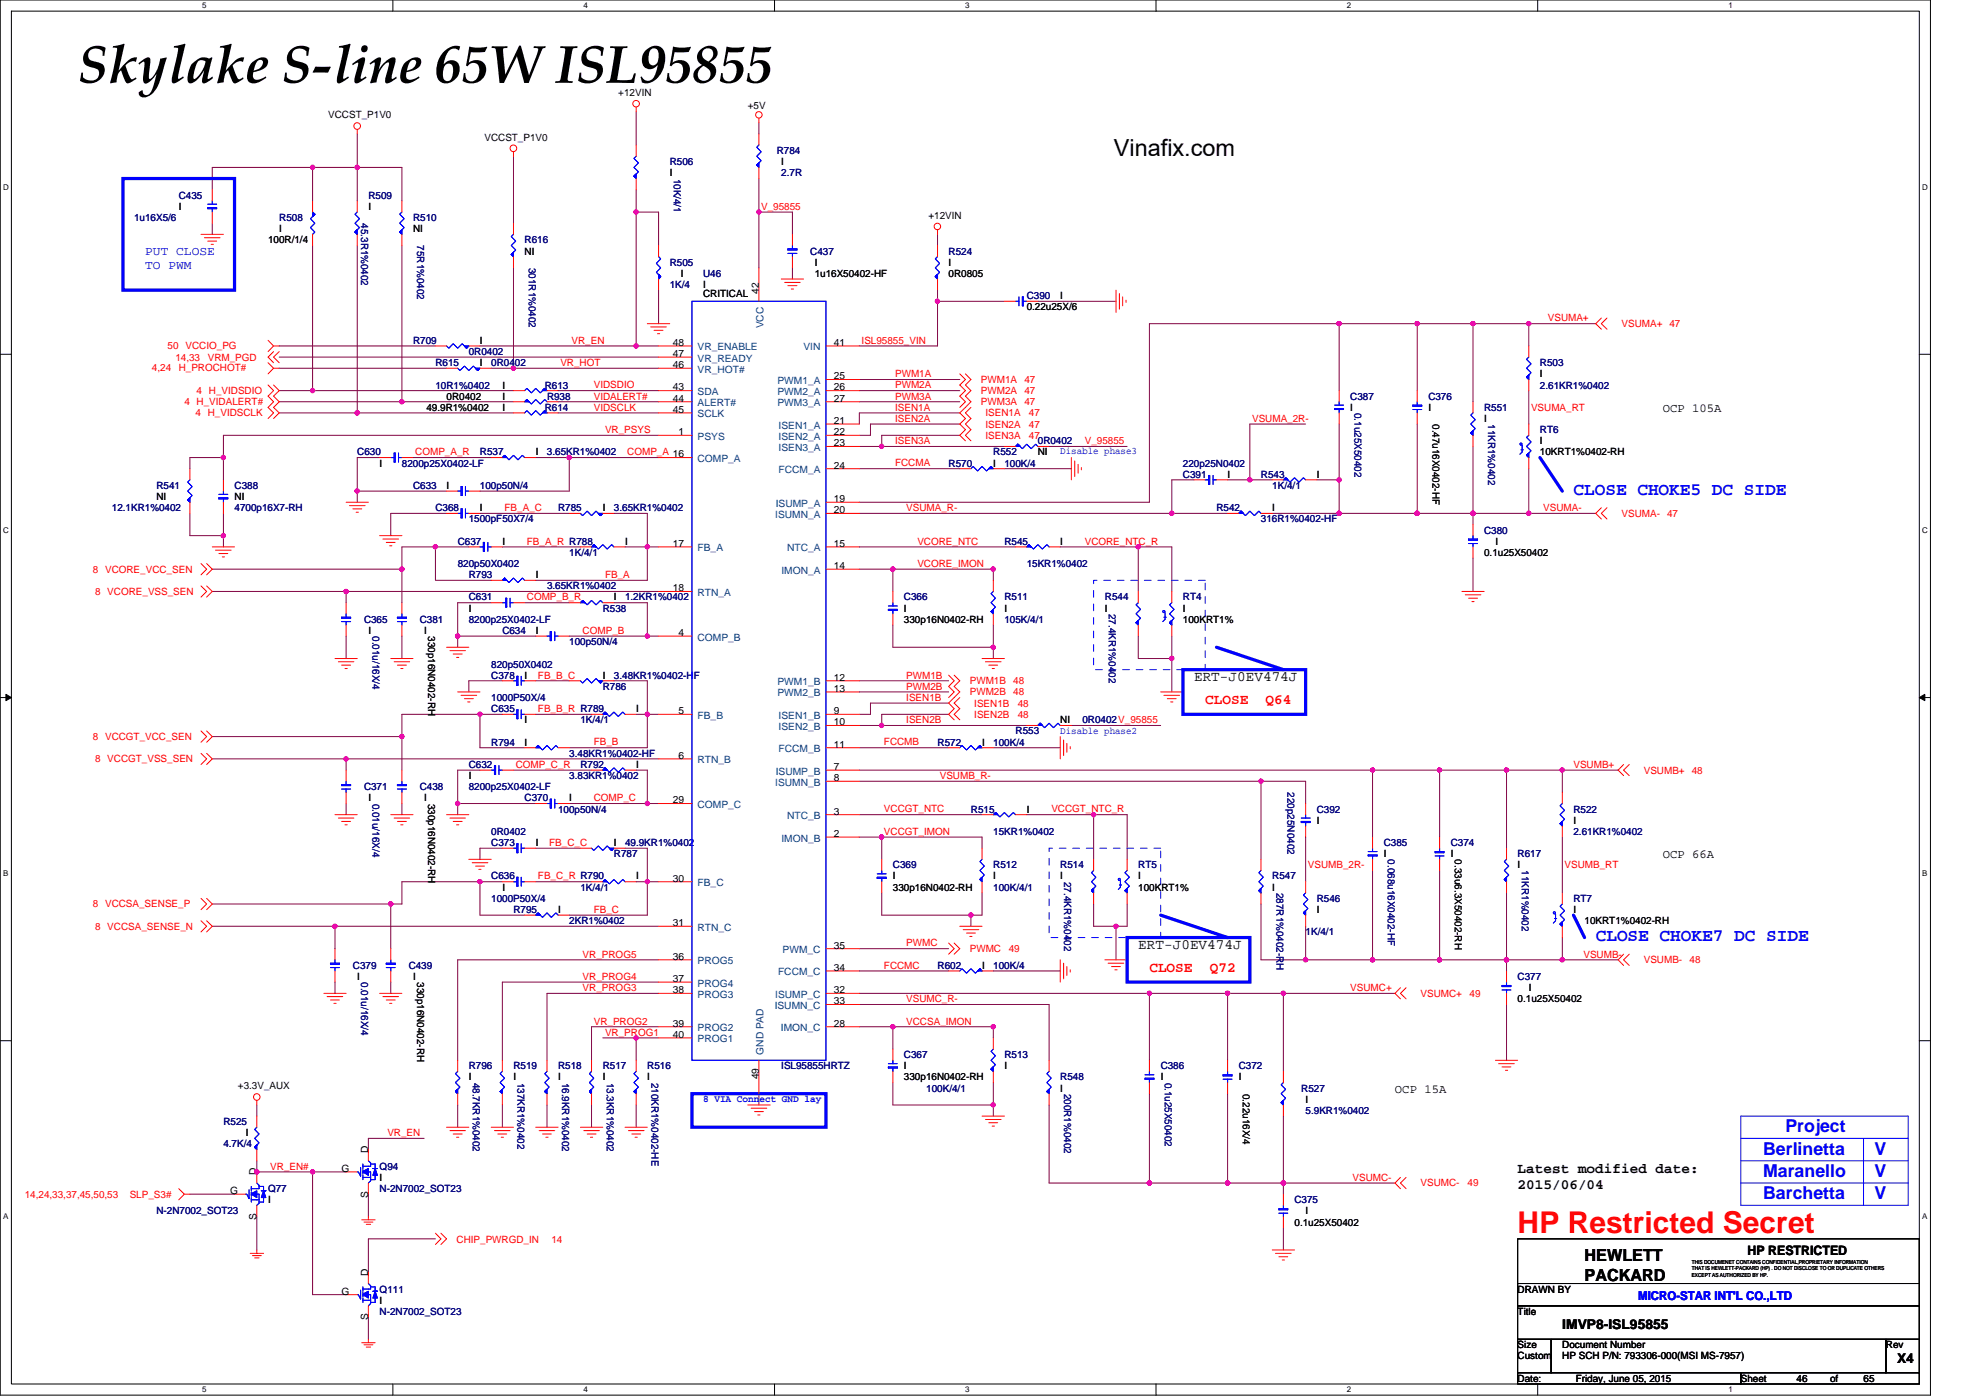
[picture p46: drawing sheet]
<svg xmlns="http://www.w3.org/2000/svg" width="297mm" height="210mm" viewBox="0 0 297 210" stroke-linecap="round" stroke-linejoin="round" font-family="sans-serif">
<defs><g id="words">
<text font-size="8" x="11.8" y="12.4">Skylake S-line 65W ISL95855</text>
<text font-size="4.5" fill="#f00" x="228" y="185.2">HP Restricted Secret</text>
<text font-size="3.5" x="167.4" y="23.4">Vinafix.com</text>
<g font-size="2.7" fill="#00f">
<text x="236.4" y="74.3">CLOSE CHOKE5 DC SIDE</text>
<text x="239.8" y="141.4">CLOSE CHOKE7 DC SIDE</text>
<text x="264.9" y="173.4">Berlinetta</text>
<text x="268.3" y="170.1">Project</text>
<text x="281.7" y="173.4">V</text>
<text x="264.9" y="176.8">Maranello</text>
<text x="281.7" y="176.8">V</text>
<text x="264.9" y="180.1">Barchetta</text>
<text x="281.7" y="180.1">V</text>
</g>
<g font-size="2.5">
<text x="238.1" y="189.4">HEWLETT</text>
<text x="238.1" y="192.3">PACKARD</text>
</g>
<g font-size="2.2">
<text x="179.4" y="102.3">ERT-J0EV474J</text>
<text x="171" y="142.5">ERT-J0EV474J</text>
<text x="228" y="176.1">Latest modified date:</text>
<text x="228" y="178.6">2015/06/04</text>
</g>
<g font-size="2.2" fill="#f00">
<text x="181.1" y="105.7">CLOSE</text>
<text x="190.1" y="105.7">Q64</text>
<text x="172.7" y="146">CLOSE</text>
<text x="181.8" y="146">Q72</text>
</g>
<g font-size="2">
<text x="234.7" y="199.7">IMVP8-ISL95855</text>
<text x="285" y="204.7">X4</text>
</g>
<text font-size="1.9" x="262.6" y="188.6">HP RESTRICTED</text>
<g font-size="1.8" fill="#00f">
<text x="21.8" y="38.4">PUT CLOSE</text>
<text x="21.8" y="40.4">TO PWM</text>
<text x="246.1" y="195.3">MICRO-STAR INT'L CO.,LTD</text>
</g>
<g font-size="1.8">
<text x="249.8" y="61.8">OCP 105A</text>
<text x="249.8" y="128.9">OCP 66A</text>
<text x="209.6" y="164.1">OCP 15A</text>
</g>
<g font-size="1.5">
<text x="49.3" y="17.8">VCCST_P1V0</text>
<text x="92.9" y="14.4">+12VIN</text>
<text x="112.3" y="16.4">+5V</text>
<text x="72.8" y="21.1">VCCST_P1V0</text>
<text x="100.6" y="26.5">I</text>
<text x="117.4" y="24.8">I</text>
<text x="26.9" y="31.5">I</text>
<text x="41.9" y="34.9">I</text>
<text x="55.3" y="31.5">I</text>
<text x="62.1" y="34.9">NI</text>
<text x="139.5" y="32.9">+12VIN</text>
<text x="40.3" y="36.6">100R/1/4</text>
<text x="78.8" y="38.2">NI</text>
<text x="102.3" y="41.6">I</text>
<text x="122.4" y="41.6">1u16X50402-HF</text>
<text x="122.4" y="39.9">I</text>
<text x="142.5" y="41.6">0R0805</text>
<text x="142.5" y="39.9">I</text>
<text x="105.6" y="43.3">I</text>
<text x="105.6" y="44.6">CRITICAL</text>
<text x="114" y="44.1" transform="rotate(-90 114 44.1)">42</text>
<text x="154.3" y="46.6">0.22u25X/6</text>
<text x="159.3" y="44.9">I</text>
<text x="72.1" y="51.6">I</text>
<text x="101.1" y="53.6">47</text>
<text x="101.1" y="51.9">48</text>
<text x="125.3" y="51.9">41</text>
<text x="72.1" y="55">I</text>
<text x="75.5" y="58.4">I</text>
<text x="101.1" y="58.7">43</text>
<text x="101.1" y="55.3">46</text>
<text x="125.3" y="57">25</text>
<text x="125.3" y="58.7">26</text>
<text x="231.4" y="56.7">I</text>
<text x="64.1" y="61.7">49.9R1%0402</text>
<text x="67.1" y="60">0R0402</text>
<text x="75.5" y="60">I</text>
<text x="75.5" y="61.7">I</text>
<text x="101.1" y="60.3">44</text>
<text x="101.1" y="62">45</text>
<text x="102" y="65.4">1</text>
<text x="125.3" y="60.3">27</text>
<text x="125.3" y="63.7">21</text>
<text x="125.3" y="65.4">22</text>
<text x="202.9" y="61.7">I</text>
<text x="214.6" y="61.7">I</text>
<text x="215.2" y="63.7" transform="rotate(90 215.2 63.7)">0.47u16X0402-HF</text>
<text x="223" y="63.4">I</text>
<text x="57" y="70.1">I</text>
<text x="80.5" y="68.4">I</text>
<text x="125.3" y="67">23</text>
<text x="125.3" y="70.4">24</text>
<text x="149.2" y="70.1">I</text>
<text x="155.9" y="68.4">NI</text>
<text x="184.4" y="71.8">I</text>
<text x="197.8" y="71.8">I</text>
<text x="231.4" y="68.4">10KRT1%0402-RH</text>
<text x="231.4" y="66.7">I</text>
<text x="23.5" y="75.1">NI</text>
<text x="35.2" y="75.1">NI</text>
<text x="67.1" y="73.4">I</text>
<text x="72.1" y="76.8">I</text>
<text x="90.6" y="76.8">I</text>
<text x="125.3" y="77.1">20</text>
<text x="125.3" y="75.4">19</text>
<text x="191.2" y="76.8">I</text>
<text x="75.5" y="81.8">I</text>
<text x="93.9" y="81.8">I</text>
<text x="101.1" y="82.1">17</text>
<text x="125.3" y="82.1">15</text>
<text x="159.3" y="81.8">I</text>
<text x="223" y="83.5">0.1u25X50402</text>
<text x="224.7" y="81.8">I</text>
<text x="80.5" y="86.8">I</text>
<text x="101.1" y="88.8">18</text>
<text x="125.3" y="85.5">14</text>
<text x="55.3" y="95.2">I</text>
<text x="63.7" y="95.2">I</text>
<text x="64.3" y="95.5" transform="rotate(90 64.3 95.5)">330p16N0402-RH</text>
<text x="70.4" y="91.9">I</text>
<text x="80.5" y="95.2">I</text>
<text x="92.2" y="90.2">I</text>
<text x="102" y="95.5">4</text>
<text x="135.8" y="93.6">330p16N0402-RH</text>
<text x="135.8" y="91.9">I</text>
<text x="150.9" y="91.9">I</text>
<text x="166" y="91.9">I</text>
<text x="177.7" y="93.6">100KRT1%</text>
<text x="177.7" y="91.9">I</text>
<text x="78.8" y="101.9">I</text>
<text x="90.6" y="101.9">I</text>
<text x="95.6" y="107">I</text>
<text x="102" y="107.3">5</text>
<text x="125.3" y="102.2">12</text>
<text x="125.3" y="103.9">13</text>
<text x="125.3" y="107.3">9</text>
<text x="78.8" y="112">I</text>
<text x="78.8" y="108.6">I</text>
<text x="102" y="114">6</text>
<text x="125.3" y="108.9">10</text>
<text x="125.3" y="112.3">11</text>
<text x="147.6" y="112">I</text>
<text x="159.3" y="108.6">NI</text>
<text x="70.4" y="117">I</text>
<text x="95.6" y="115.3">I</text>
<text x="125.3" y="117.3">8</text>
<text x="125.3" y="115.7">7</text>
<text x="55.3" y="120.4">I</text>
<text x="63.7" y="120.4">I</text>
<text x="64.3" y="120.7" transform="rotate(90 64.3 120.7)">330p16N0402-RH</text>
<text x="85.5" y="120.4">I</text>
<text x="101.1" y="120.7">29</text>
<text x="125.3" y="122.3">3</text>
<text x="125.3" y="125.7">2</text>
<text x="154.3" y="122">I</text>
<text x="197.8" y="123.7">I</text>
<text x="236.4" y="123.7">I</text>
<text x="80.5" y="127.1">I</text>
<text x="92.2" y="127.1">I</text>
<text x="207.9" y="128.8">I</text>
<text x="218" y="128.8">I</text>
<text x="218.6" y="129.1" transform="rotate(90 218.6 129.1)">0.33u6.3X50402-RH</text>
<text x="228" y="130.4">I</text>
<text x="75.5" y="133.8">I</text>
<text x="83.9" y="137.1">I</text>
<text x="95.6" y="132.1">I</text>
<text x="101.1" y="132.4">30</text>
<text x="134.2" y="133.8">330p16N0402-RH</text>
<text x="134.2" y="132.1">I</text>
<text x="149.2" y="132.1">I</text>
<text x="159.3" y="132.1">I</text>
<text x="171" y="133.8">100KRT1%</text>
<text x="171" y="132.1">I</text>
<text x="191.2" y="133.8">I</text>
<text x="197.8" y="137.1">I</text>
<text x="236.4" y="137.1">I</text>
<text x="101.1" y="139.1">31</text>
<text x="125.3" y="142.5">35</text>
<text x="238.1" y="138.8">10KRT1%0402-RH</text>
<text x="53.7" y="147.2">I</text>
<text x="62.1" y="147.2">I</text>
<text x="62.7" y="147.5" transform="rotate(90 62.7 147.5)">330p16N0402-RH</text>
<text x="101.1" y="144.1">36</text>
<text x="101.1" y="147.5">37</text>
<text x="101.1" y="149.2">38</text>
<text x="125.3" y="149.2">32</text>
<text x="125.3" y="145.8">34</text>
<text x="147.6" y="145.5">I</text>
<text x="229.7" y="148.9">I</text>
<text x="101.1" y="155.9">40</text>
<text x="101.1" y="154.2">39</text>
<text x="125.3" y="154.2">28</text>
<text x="125.3" y="150.9">33</text>
<text x="228" y="150.6">0.1u25X50402</text>
<text x="135.8" y="160.6">I</text>
<text x="150.9" y="160.6">I</text>
<text x="35.7" y="163.6">+3.3V_AUX</text>
<text x="70.4" y="162.3">I</text>
<text x="77.1" y="162.3">I</text>
<text x="83.9" y="162.3">I</text>
<text x="90.6" y="162.3">I</text>
<text x="97.3" y="162.3">I</text>
<text x="114" y="162.1" transform="rotate(-90 114 162.1)">49</text>
<text x="135.8" y="162.3">330p16N0402-RH</text>
<text x="159.3" y="164">I</text>
<text x="174.4" y="162.3">I</text>
<text x="186.1" y="162.3">I</text>
<text x="186.7" y="164.3" transform="rotate(90 186.7 164.3)">0.22u16X/4</text>
<text x="196.2" y="165.6">I</text>
<text x="36.9" y="170.7">I</text>
<text x="55.3" y="173.2" transform="rotate(-90 55.3 173.2)">D</text>
<text x="34.6" y="179.3">G</text>
<text x="38.6" y="176.5" transform="rotate(-90 38.6 176.5)">D</text>
<text x="51.3" y="176">G</text>
<text x="55.3" y="179.9" transform="rotate(-90 55.3 179.9)">S</text>
<text x="57" y="177.4">I</text>
<text x="38.6" y="183.2" transform="rotate(-90 38.6 183.2)">S</text>
<text x="40.3" y="180.7">I</text>
<text x="194.5" y="184.1">0.1u25X50402</text>
<text x="196.2" y="182.4">I</text>
<text x="55.3" y="191.6" transform="rotate(-90 55.3 191.6)">D</text>
<text x="51.3" y="194.4">G</text>
<text x="57" y="195.8">I</text>
<text x="228" y="197.5">Title</text>
<text x="228" y="194.1">DRAWN BY</text>
<text x="55.3" y="198.3" transform="rotate(-90 55.3 198.3)">S</text>
<text x="228" y="202.5">Size</text>
<text x="234.7" y="202.5">Document Number</text>
<text x="283.4" y="202.5">Rev</text>
<text x="228" y="207.5">Date:</text>
<text x="228" y="204.2">Custom</text>
<text x="234.7" y="204.2">HP SCH P/N: 793306-000(MSI MS-7957)</text>
<text x="236.7" y="207.5">Friday, June 05, 2015</text>
<text x="261.6" y="207.5">Sheet</text>
<text x="269.9" y="207.5">46</text>
<text x="275" y="207.5">of</text>
<text x="280" y="207.5">65</text>
</g>
<g font-size="1.5" fill="#000080">
<text x="116.7" y="23.1">R784</text>
<text x="26.9" y="29.8">C435</text>
<text x="55.3" y="29.8">R509</text>
<text x="100.6" y="24.8">R506</text>
<text x="101.2" y="26.8" transform="rotate(90 101.2 26.8)">10K/4/1</text>
<text x="117.4" y="26.5">2.7R</text>
<text x="20.1" y="33.2">1u16X5/6</text>
<text x="41.9" y="33.2">R508</text>
<text x="54.3" y="33.5" transform="rotate(90 54.3 33.5)">45.3R1%0402</text>
<text x="62.1" y="33.2">R510</text>
<text x="62.7" y="36.9" transform="rotate(90 62.7 36.9)">75R1%0402</text>
<text x="78.8" y="36.6">R616</text>
<text x="79.4" y="40.2" transform="rotate(90 79.4 40.2)">301R1%0402</text>
<text x="100.6" y="39.9">R505</text>
<text x="105.6" y="41.6">U46</text>
<text x="121.7" y="38.2">C437</text>
<text x="142.5" y="38.2">R524</text>
<text x="100.6" y="43.3">1K/4</text>
<text x="154.3" y="44.9">C390</text>
<text x="62.1" y="51.6">R709</text>
<text x="70.4" y="53.3">0R0402</text>
<text x="65.4" y="58.4">10R1%0402</text>
<text x="65.4" y="55">R615</text>
<text x="73.8" y="55">0R0402</text>
<text x="81.8" y="58.4">R613</text>
<text x="231.4" y="55">R503</text>
<text x="231.4" y="58.4">2.61KR1%0402</text>
<text x="81.8" y="61.7">R614</text>
<text x="82.2" y="60">R938</text>
<text x="202.9" y="60">C387</text>
<text x="203.5" y="62" transform="rotate(90 203.5 62)">0.1u25X50402</text>
<text x="214.6" y="60">C376</text>
<text x="223" y="61.7">R551</text>
<text x="223.6" y="63.7" transform="rotate(90 223.6 63.7)">11KR1%0402</text>
<text x="231.4" y="65">RT6</text>
<text x="53.7" y="68.4">C630</text>
<text x="60.4" y="70.1">8200p25X0402-LF</text>
<text x="72.1" y="68.4">R537</text>
<text x="82.2" y="68.4">3.65KR1%0402</text>
<text x="142.5" y="70.1">R570</text>
<text x="149.2" y="68.4">R552</text>
<text x="150.9" y="70.1">100K/4</text>
<text x="155.9" y="66.7">0R0402</text>
<text x="177.7" y="71.8">C391</text>
<text x="177.7" y="70.1">220p25N0402</text>
<text x="189.5" y="71.8">R543</text>
<text x="16.8" y="76.8">12.1KR1%0402</text>
<text x="23.5" y="73.4">R541</text>
<text x="35.2" y="73.4">C388</text>
<text x="35.2" y="76.8">4700p16X7-RH</text>
<text x="62.1" y="73.4">C633</text>
<text x="65.4" y="76.8">C368</text>
<text x="72.1" y="73.4">100p50N/4</text>
<text x="83.9" y="76.8">R785</text>
<text x="92.2" y="76.8">3.65KR1%0402</text>
<text x="182.8" y="76.8">R542</text>
<text x="191.2" y="73.4">1K/4/1</text>
<text x="68.8" y="81.8">C637</text>
<text x="70.4" y="78.5">1500pF50X7/4</text>
<text x="85.5" y="83.5">1K/4/1</text>
<text x="150.9" y="81.8">R545</text>
<text x="189.5" y="78.5">316R1%0402-HF</text>
<text x="223" y="80.1">C380</text>
<text x="68.8" y="85.2">820p50X0402</text>
<text x="70.4" y="86.8">R793</text>
<text x="82.2" y="88.5">3.65KR1%0402</text>
<text x="154.3" y="85.2">15KR1%0402</text>
<text x="54.7" y="93.6">C365</text>
<text x="56" y="95.5" transform="rotate(90 56 95.5)">0.01u/16X/4</text>
<text x="63.1" y="93.6">C381</text>
<text x="70.4" y="90.2">C631</text>
<text x="70.4" y="93.6">8200p25X0402-LF</text>
<text x="75.5" y="95.2">C634</text>
<text x="90.6" y="91.9">R538</text>
<text x="93.9" y="90.2">1.2KR1%0402</text>
<text x="135.8" y="90.2">C366</text>
<text x="150.9" y="90.2">R511</text>
<text x="150.9" y="93.6">105K/4/1</text>
<text x="166" y="90.2">R544</text>
<text x="166.6" y="92.2" transform="rotate(90 166.6 92.2)">27.4KR1%0402</text>
<text x="177.7" y="90.2">RT4</text>
<text x="73.8" y="101.9">C378</text>
<text x="73.8" y="100.3">820p50X0402</text>
<text x="85.5" y="96.9">100p50N/4</text>
<text x="92.2" y="101.9">3.48KR1%0402-HF</text>
<text x="73.8" y="107">C635</text>
<text x="73.8" y="105.3">1000P50X/4</text>
<text x="90.6" y="103.6">R786</text>
<text x="73.8" y="112">R794</text>
<text x="85.5" y="113.7">3.48KR1%0402-HF</text>
<text x="87.2" y="108.6">1K/4/1</text>
<text x="140.9" y="112">R572</text>
<text x="149.2" y="112">100K/4</text>
<text x="152.6" y="110.3">R553</text>
<text x="162.6" y="108.6">0R0402V_95855</text>
<text x="54.7" y="118.7">C371</text>
<text x="63.1" y="118.7">C438</text>
<text x="70.4" y="115.3">C632</text>
<text x="70.4" y="118.7">8200p25X0402-LF</text>
<text x="85.5" y="117">3.83KR1%0402</text>
<text x="87.2" y="115.3">R792</text>
<text x="193.4" y="119" transform="rotate(90 193.4 119)">220p25N0402</text>
<text x="56" y="120.7" transform="rotate(90 56 120.7)">0.01u/16X/4</text>
<text x="73.8" y="125.4">0R0402</text>
<text x="78.8" y="120.4">C370</text>
<text x="83.9" y="122">100p50N/4</text>
<text x="145.9" y="122">R515</text>
<text x="149.2" y="125.4">15KR1%0402</text>
<text x="197.8" y="122">C392</text>
<text x="236.4" y="122">R522</text>
<text x="236.4" y="125.4">2.61KR1%0402</text>
<text x="73.8" y="127.1">C373</text>
<text x="92.2" y="128.8">R787</text>
<text x="93.9" y="127.1">49.9KR1%0402</text>
<text x="134.2" y="130.4">C369</text>
<text x="149.2" y="130.4">R512</text>
<text x="159.3" y="130.4">R514</text>
<text x="171" y="130.4">RT5</text>
<text x="207.9" y="127.1">C385</text>
<text x="208.5" y="129.1" transform="rotate(90 208.5 129.1)">0.068u16X0402-HF</text>
<text x="218" y="127.1">C374</text>
<text x="228" y="128.8">R617</text>
<text x="228.6" y="130.7" transform="rotate(90 228.6 130.7)">11KR1%0402</text>
<text x="73.8" y="132.1">C636</text>
<text x="73.8" y="135.5">1000P50X/4</text>
<text x="77.1" y="137.1">R795</text>
<text x="87.2" y="133.8">1K/4/1</text>
<text x="149.2" y="133.8">100K/4/1</text>
<text x="159.9" y="132.4" transform="rotate(90 159.9 132.4)">27.4KR1%0402</text>
<text x="191.2" y="132.1">R547</text>
<text x="191.8" y="134.1" transform="rotate(90 191.8 134.1)">287R1%0402-RH</text>
<text x="197.8" y="135.5">R546</text>
<text x="236.4" y="135.5">RT7</text>
<text x="85.5" y="138.8">2KR1%0402</text>
<text x="196.2" y="140.5">1K/4/1</text>
<text x="53" y="145.5">C379</text>
<text x="54.3" y="147.5" transform="rotate(90 54.3 147.5)">0.01u/16X/4</text>
<text x="61.4" y="145.5">C439</text>
<text x="140.9" y="145.5">R602</text>
<text x="149.2" y="145.5">100K/4</text>
<text x="228" y="147.2">C377</text>
<text x="70.4" y="160.6">R796</text>
<text x="77.1" y="160.6">R519</text>
<text x="83.9" y="160.6">R518</text>
<text x="90.6" y="160.6">R517</text>
<text x="97.3" y="160.6">R516</text>
<text x="117.4" y="160.6">ISL95855HRTZ</text>
<text x="135.8" y="158.9">C367</text>
<text x="150.9" y="158.9">R513</text>
<text x="174.4" y="160.6">C386</text>
<text x="186.1" y="160.6">C372</text>
<text x="71.1" y="162.6" transform="rotate(90 71.1 162.6)">48.7KR1%0402</text>
<text x="77.8" y="162.6" transform="rotate(90 77.8 162.6)">137KR1%0402</text>
<text x="84.5" y="162.6" transform="rotate(90 84.5 162.6)">16.9KR1%0402</text>
<text x="91.2" y="162.6" transform="rotate(90 91.2 162.6)">13.3KR1%0402</text>
<text x="97.9" y="162.6" transform="rotate(90 97.9 162.6)">210KR1%0402-HE</text>
<text x="139.2" y="164">100K/4/1</text>
<text x="159.3" y="162.3">R548</text>
<text x="159.9" y="164.3" transform="rotate(90 159.9 164.3)">200R1%0402</text>
<text x="175" y="162.6" transform="rotate(90 175 162.6)">0.1u25X50402</text>
<text x="195.5" y="164">R527</text>
<text x="196.2" y="167.3">5.9KR1%0402</text>
<text x="33.6" y="169">R525</text>
<text x="33.6" y="172.3">4.7K/4</text>
<text x="40.3" y="179">Q77</text>
<text x="57" y="175.7">Q94</text>
<text x="57" y="179">N-2N7002_SOT23</text>
<text x="23.5" y="182.4">N-2N7002_SOT23</text>
<text x="194.5" y="180.7">C375</text>
<text x="57" y="194.1">Q111</text>
<text x="57" y="197.5">N-2N7002_SOT23</text>
</g>
<g font-size="1.5" fill="#f00">
<text x="114.4" y="31.5">V_95855</text>
<text x="25.2" y="52.5">50 VCCIO_PG</text>
<text x="85.9" y="51.6">VR_EN</text>
<text x="129.5" y="51.6">ISL95855_VIN</text>
<text x="232.6" y="48.3">VSUMA+</text>
<text x="243.6" y="49.1">VSUMA+ 47</text>
<text x="22.8" y="55.7">4,24</text>
<text x="26.3" y="54.2">14,33</text>
<text x="26.9" y="55.7">H_PROCHOT#</text>
<text x="29.5" y="59.2">4 H_VIDSDIO</text>
<text x="31.2" y="54.2">VRM_PGD</text>
<text x="84.2" y="55">VR_HOT</text>
<text x="89.2" y="58.3">VIDSDIO</text>
<text x="134.5" y="56.7">PWM1A</text>
<text x="134.5" y="58.3">PWM2A</text>
<text x="147.4" y="57.5">PWM1A</text>
<text x="147.4" y="59.2">PWM2A</text>
<text x="153.9" y="57.5">47</text>
<text x="153.9" y="59.2">47</text>
<text x="27.7" y="60.9">4 H_VIDALERT#</text>
<text x="29.4" y="62.5">4 H_VIDSCLK</text>
<text x="89.2" y="61.7">VIDSCLK</text>
<text x="89.2" y="60">VIDALERT#</text>
<text x="90.9" y="65">VR_PSYS</text>
<text x="134.5" y="60">PWM3A</text>
<text x="134.5" y="61.7">ISEN1A</text>
<text x="134.5" y="63.4">ISEN2A</text>
<text x="147.4" y="60.9">PWM3A</text>
<text x="148.1" y="62.5">ISEN1A</text>
<text x="148.1" y="64.2">ISEN2A</text>
<text x="148.1" y="65.9">ISEN3A</text>
<text x="153.9" y="60.9">47</text>
<text x="154.6" y="62.5">47</text>
<text x="154.6" y="64.2">47</text>
<text x="154.6" y="65.9">47</text>
<text x="188.1" y="63.4">VSUMA_2R-</text>
<text x="230" y="61.7">VSUMA_RT</text>
<text x="62.4" y="68.4">COMP_A_R</text>
<text x="94.3" y="68.4">COMP_A 16</text>
<text x="134.5" y="66.7">ISEN3A</text>
<text x="134.5" y="70.1">FCCMA</text>
<text x="163" y="66.7">V_95855</text>
<text x="75.8" y="76.8">FB_A_C</text>
<text x="136.2" y="76.8">VSUMA_R-</text>
<text x="231.9" y="76.8">VSUMA-</text>
<text x="243.6" y="77.6">VSUMA-</text>
<text x="250.5" y="77.6">47</text>
<text x="79.2" y="81.8">FB_A_R R788</text>
<text x="137.8" y="81.8">VCORE_NTC</text>
<text x="163" y="81.8">VCORE_NTC_R</text>
<text x="13.9" y="86">8 VCORE_VCC_SEN</text>
<text x="14.3" y="89.4">8 VCORE_VSS_SEN</text>
<text x="90.9" y="86.8">FB_A</text>
<text x="137.8" y="85.2">VCORE_IMON</text>
<text x="79.2" y="90.2">COMP_B_R</text>
<text x="87.5" y="95.2">COMP_B</text>
<text x="80.8" y="101.9">FB_B_C</text>
<text x="136.2" y="101.9">PWM1B</text>
<text x="80.8" y="107">FB_B_R R789</text>
<text x="136.2" y="103.6">PWM2B</text>
<text x="136.2" y="105.3">ISEN1B</text>
<text x="145.7" y="102.8">PWM1B</text>
<text x="145.7" y="104.5">PWM2B</text>
<text x="146.4" y="106.1">ISEN1B</text>
<text x="146.4" y="107.8">ISEN2B</text>
<text x="152.2" y="102.8">48</text>
<text x="152.2" y="104.5">48</text>
<text x="152.9" y="106.1">48</text>
<text x="152.9" y="107.8">48</text>
<text x="13.9" y="111.1">8 VCCGT_VCC_SEN</text>
<text x="89.2" y="112">FB_B</text>
<text x="132.8" y="112">FCCMB</text>
<text x="136.2" y="108.6">ISEN2B</text>
<text x="14.3" y="114.5">8 VCCGT_VSS_SEN</text>
<text x="77.5" y="115.3">COMP_C_R</text>
<text x="141.2" y="117">VSUMB_R-</text>
<text x="236.4" y="115.3">VSUMB+</text>
<text x="247" y="116.2">VSUMB+</text>
<text x="254.2" y="116.2">48</text>
<text x="89.2" y="120.4">COMP_C</text>
<text x="132.8" y="122">VCCGT_NTC</text>
<text x="132.8" y="125.4">VCCGT_IMON</text>
<text x="158" y="122">VCCGT_NTC_R</text>
<text x="82.5" y="127.1">FB_C_C</text>
<text x="196.5" y="130.4">VSUMB_2R-</text>
<text x="235.1" y="130.4">VSUMB_RT</text>
<text x="13.9" y="136.3">8 VCCSA_SENSE_P</text>
<text x="80.8" y="132.1">FB_C_R R790</text>
<text x="89.2" y="137.1">FB_C</text>
<text x="14.3" y="139.7">8 VCCSA_SENSE_N</text>
<text x="87.5" y="143.8">VR_PROG5</text>
<text x="136.2" y="142.2">PWMC</text>
<text x="145.7" y="143">PWMC</text>
<text x="151.6" y="143">49</text>
<text x="237.9" y="143.8">VSUMB-</text>
<text x="87.5" y="148.9">VR_PROG3</text>
<text x="87.5" y="147.2">VR_PROG4</text>
<text x="132.8" y="145.5">FCCMC</text>
<text x="202.9" y="148.9">VSUMC+</text>
<text x="213.4" y="149.7">VSUMC+</text>
<text x="220.8" y="149.7">49</text>
<text x="247" y="144.7">VSUMB-</text>
<text x="253.8" y="144.7">48</text>
<text x="89.2" y="153.9">VR_PROG2</text>
<text x="90.9" y="155.6">VR_PROG1</text>
<text x="136.2" y="153.9">VCCSA_IMON</text>
<text x="136.2" y="150.5">VSUMC_R-</text>
<text x="58.2" y="170.6">VR_EN</text>
<text x="3.7" y="179.9">14,24,33,37,45,50,53</text>
<text x="19.5" y="179.9">SLP_S3#</text>
<text x="40.6" y="175.7">VR_EN#</text>
<text x="203.2" y="177.4">VSUMC-</text>
<text x="213.4" y="178.2">VSUMC-</text>
<text x="220.5" y="178.2">49</text>
<text x="68.6" y="186.8">CHIP_PWRGD_IN</text>
<text x="82.8" y="186.8">14</text>
</g>
<g font-size="1.5" fill="#004080">
<text x="104.8" y="52.6">VR_ENABLE</text>
<text x="114.7" y="49.3" transform="rotate(-90 114.7 49.3)">VCC</text>
<text x="120.7" y="52.6">VIN</text>
<text x="104.8" y="59.4">SDA</text>
<text x="104.8" y="56">VR_HOT#</text>
<text x="104.8" y="54.3">VR_READY</text>
<text x="116.8" y="57.7">PWM1_A</text>
<text x="116.8" y="59.4">PWM2_A</text>
<text x="104.8" y="61">ALERT#</text>
<text x="104.8" y="62.7">SCLK</text>
<text x="116.8" y="61">PWM3_A</text>
<text x="117" y="64.4">ISEN1_A</text>
<text x="104.8" y="66.1">PSYS</text>
<text x="104.8" y="69.4">COMP_A</text>
<text x="117" y="66.1">ISEN2_A</text>
<text x="117" y="67.7">ISEN3_A</text>
<text x="117" y="71.1">FCCM_A</text>
<text x="116.5" y="77.8">ISUMN_A</text>
<text x="116.6" y="76.1">ISUMP_A</text>
<text x="104.8" y="82.8">FB_A</text>
<text x="118.3" y="82.8">NTC_A</text>
<text x="104.8" y="89.5">RTN_A</text>
<text x="117.4" y="86.2">IMON_A</text>
<text x="104.8" y="96.2">COMP_B</text>
<text x="104.8" y="108">FB_B</text>
<text x="116.8" y="102.9">PWM1_B</text>
<text x="116.8" y="104.6">PWM2_B</text>
<text x="117" y="108">ISEN1_B</text>
<text x="117" y="109.6">ISEN2_B</text>
<text x="117" y="113">FCCM_B</text>
<text x="104.8" y="114.7">RTN_B</text>
<text x="116.5" y="118">ISUMN_B</text>
<text x="116.6" y="116.4">ISUMP_B</text>
<text x="104.8" y="121.4">COMP_C</text>
<text x="118.3" y="123">NTC_B</text>
<text x="117.4" y="126.4">IMON_B</text>
<text x="104.8" y="133.1">FB_C</text>
<text x="104.8" y="139.8">RTN_C</text>
<text x="117.6" y="143.2">PWM_C</text>
<text x="104.8" y="144.8">PROG5</text>
<text x="104.8" y="148.2">PROG4</text>
<text x="104.8" y="149.9">PROG3</text>
<text x="116.5" y="149.9">ISUMP_C</text>
<text x="116.9" y="146.5">FCCM_C</text>
<text x="104.8" y="154.9">PROG2</text>
<text x="116.4" y="151.6">ISUMN_C</text>
<text x="117.3" y="154.9">IMON_C</text>
<text x="104.8" y="156.6">PROG1</text>
<text x="114.7" y="158.4" transform="rotate(-90 114.7 158.4)">GND PAD</text>
</g>
<g font-size="1.5" fill="#00f">
<text x="159.3" y="68.3">Disable phase3</text>
<text x="159.3" y="110.2">Disable phase2</text>
<text x="105.6" y="165.5">8 VIA Connect GND lay</text>
</g>
<g font-size="1.2">
<text x="30.4" y="1.3">5</text>
<text x="87.7" y="1.3">4</text>
<text x="145" y="1.3">3</text>
<text x="202.4" y="1.3">2</text>
<text x="259.7" y="1.3">1</text>
<text x=".5" y="28.5">D</text>
<text x="288.8" y="28.5">D</text>
<text x=".5" y="80.1">C</text>
<text x="288.8" y="80.1">C</text>
<text x=".5" y="131.6">B</text>
<text x="288.8" y="131.6">B</text>
<text x=".5" y="183.2">A</text>
<text x="288.8" y="183.2">A</text>
<text x="30.4" y="209.1">5</text>
<text x="87.7" y="209.1">4</text>
<text x="145" y="209.1">3</text>
<text x="202.4" y="209.1">2</text>
<text x="259.7" y="209.1">1</text>
</g>
<g font-size=".8">
<text x="254.2" y="189.8">THIS DOCUMENET CONTAINS CONFIDENTIAL,PROPRIETARY INFORMATION</text>
<text x="254.2" y="190.8">THAT IS HEWLETT-PACKARD (HP) . DO NOT DISCLOSE TO OR DUPLICATE OTHERS</text>
<text x="254.2" y="191.7">EXCEPT AS AUTHORIZED BY HP.</text>
</g>
</g></defs>
<path d="M0 0h290v209.5h-290zM1.7 1.7h286.7v206.2h-286.7z" fill="none" stroke="#000" stroke-width=".15"/>
<g fill="#fff">
<path d="M30.4 .2h.6v1.3h-.6z"/>
<path d="M30.4 208.1h.6v1.3h-.6z"/>
</g>
<path d="M59 0v1.7M59 207.9v1.6" fill="none" stroke="#000" stroke-width=".15"/>
<g fill="#fff">
<path d="M87.7 .2h.6v1.3h-.6z"/>
<path d="M87.7 208.1h.6v1.3h-.6z"/>
</g>
<path d="M116.4 0v1.7M116.4 207.9v1.6" fill="none" stroke="#000" stroke-width=".15"/>
<g fill="#fff">
<path d="M145 .2h.7v1.3h-.7z"/>
<path d="M145 208.1h.7v1.3h-.7z"/>
</g>
<path d="M173.7 0v1.7M173.7 207.9v1.6" fill="none" stroke="#000" stroke-width=".15"/>
<g fill="#fff">
<path d="M202.4 .2h.6v1.3h-.6z"/>
<path d="M202.4 208.1h.6v1.3h-.6z"/>
</g>
<path d="M231 0v1.7M231 207.9v1.6" fill="none" stroke="#000" stroke-width=".15"/>
<g fill="#fff">
<path d="M259.7 .2h.6v1.3h-.6z"/>
<path d="M259.7 208.1h.6v1.3h-.6z"/>
<path d="M.5 27.4h.8v1.4h-.8z"/>
<path d="M288.8 27.4h.8v1.4h-.8z"/>
<path d="M.5 79h.8v1.3h-.8z"/>
<path d="M288.8 79h.8v1.3h-.8z"/>
</g>
<path d="M0 53.2h1.7M288.4 53.2h1.6" fill="none" stroke="#000" stroke-width=".15"/>
<g fill="#fff">
<path d="M.5 130.5h.7v1.4h-.7z"/>
<path d="M288.8 130.5h.8v1.4h-.8z"/>
</g>
<path d="M0 104.8h1.7M288.4 104.8h1.6" fill="none" stroke="#000" stroke-width=".15"/>
<path d="M.9 104.3l.8 .5-.8 .4zM288.4 104.8l.8-.5v.9z" fill="#000" stroke="#000" stroke-width=".15"/>
<g fill="#fff">
<path d="M.5 182.1h.7v1.3h-.7z"/>
<path d="M288.8 182.1h.8v1.3h-.8z"/>
</g>
<path d="M0 156.3h1.7M288.4 156.3h1.6M228 192.8h60.4M228 186.1h60.4v10h-60.4zM228 196.1h60.4v5.1h-60.4zM261.6 181h.1M228 201.2h5.1v5h-5.1zM228 206.2h33.6v1.7h-33.6zM233.1 201.2h50.3v5h-50.3zM261.6 206.2h26.8v1.7h-26.8zM283.4 201.2h5v5h-5z" fill="none" stroke="#000" stroke-width=".15"/>
<g fill="none" stroke="#800040" stroke-width=".15">
<path d="M95.6 16.8v5M114 18.4v1.7M31.9 33.5v1.7M47 25.1h6.7M47 25.1v5.1M47 36.9v21.8M47 25.1h-15.1v3.4M53.7 25.1h6.7v5.1M53.7 20.1v5M53.7 36.9v25.1M53.7 25.1v5.1M60.4 36.9v23.4"/>
<path d="M77.1 23.5v10M95.6 31.9v20.1h3.4M95.6 31.9h3.4v5M95.6 28.5v3.4M114 31.9v8.3M114 26.8v5.1h5.1v3.3M140.9 35.2v1.7M41.9 53.6h57.1M41.9 58.7h5.1M41.9 55.3h25.2M41.9 52h23.5M47 58.7h30.1"/>
<path d="M72.1 52h23.5M73.8 55.3h3.3M77.1 55.3h21.9M77.1 40.2v15.1M83.9 58.7h15.1M99 43.6v5M119.1 40.2v1.7M129.1 57h15.1M129.1 58.7h15.1M140.9 45.3h10M140.9 43.6v1.7M140.9 45.3v6.7h-11.8"/>
<path d="M155.9 45.3h11.8M201.2 48.6h-28.5v26.8h-43.6M201.2 48.6h11.7M201.2 48.6v10.1M212.9 48.6v10.1M212.9 48.6h8.4M221.3 48.6h8.4M221.3 48.6v11.7M229.7 48.6h10.1M229.7 58.7v5M229.7 48.6v3.4M28.5 77.1v3.4h5.1"/>
<path d="M33.6 68.7h-5.1v1.7M33.6 77.1v3.4M41.9 60.3h18.5M41.9 62h11.8M53.7 73.8v1.6M53.7 73.8h13.4M53.7 62h23.4M57 68.7h-3.3v5.1M60.4 60.3h16.7M62.1 68.7h11.7M67.1 77.1h-8.4v3.4M72.1 77.1h13.4"/>
<path d="M80.5 68.7h5M83.9 62h15.1M83.9 60.3h15.1M85.5 68.7h13.5M85.5 68.7v5.1h-13.4M92.2 77.1h5.1v5M99 65.4h-65.4v6.7M129.1 60.3h15.1M129.1 70.4h15.1M129.1 77.1h47M129.1 67.1h3.4M132.5 67.1h18.4"/>
<path d="M144.2 63.7h-13.4v1.7h-1.7M144.2 62h-15.1v1.7M144.2 65.4h-11.7v1.7M150.9 70.4h10.1M157.6 67.1h11.8M176.1 77.1h8.3M179.4 72.1h-3.3v5M184.4 72.1h3.4M187.8 72.1h3.4M191.2 77.1h10M196.2 63.7h-8.4v8.4M197.8 72.1h3.4"/>
<path d="M201.2 77.1h11.7M201.2 63.7v8.4M201.2 72.1v5M212.9 77.1h8.4M212.9 63.7v13.4M221.3 77.1v1.7M221.3 67.1v10M221.3 77.1h8.4M229.7 70.4v6.7M229.7 77.1h10.1M31.9 85.5h28.5M31.9 88.8h20.1"/>
<path d="M33.6 80.5v1.6M52 88.8h47M52 88.8v1.7M52 95.5v3.4M60.4 85.5v5M60.4 95.5v3.4M65.4 82.1v5.1h8.4M65.4 82.1h-5v3.4M65.4 82.1h5M68.8 95.5v1.7M68.8 95.5h11.7M73.8 90.5h-5v5"/>
<path d="M75.5 82.1h11.7M78.8 90.5h6.7M85.5 95.5h11.8M92.2 90.5h5.1v5M93.9 82.1h3.4M97.3 82.1v5.1h-16.8M97.3 82.1h1.7M97.3 95.5h1.7M129.1 82.1h23.5M129.1 85.5h5.1M134.2 85.5v3.3M134.2 85.5h15v1.7"/>
<path d="M134.2 93.9v3.3h15M149.2 97.2v1.7M149.2 93.9v3.3M159.3 82.1h11.7M171 82.1h5.1v6.7M171 95.5v3.4h5.1M171 82.1v6.7M176.1 95.5v3.4M176.1 98.9v5M221.3 83.8v5M31.9 110.6h28.5M31.9 114h20.1"/>
<path d="M52 114h47M52 114v1.7M60.4 110.6v5.1M72.1 115.7h-3.3v5M72.1 107.3v5h6.7M72.1 107.3h3.4M72.1 107.3h-11.7v3.3M75.5 102.3h-5.1v1.6M77.1 115.7h11.8M80.5 107.3h8.4M80.5 102.3h5M92.2 102.3h5.1v5"/>
<path d="M95.6 115.7h1.7v5M95.6 107.3h1.7M97.3 107.3v5h-11.8M97.3 107.3h1.7M129.1 115.7h77.1M129.1 102.3h13.4M129.1 103.9h13.4M129.1 112.3h13.4M129.1 117.3h60.4M129.1 109h3.4M132.5 109h21.8M142.5 105.6h-11.7v1.7h-1.7"/>
<path d="M142.5 107.3h-10v1.7M149.2 112.3h10.1M161 109h13.4M189.5 117.3v11.8M189.5 117.3h6.7v3.4M206.2 115.7h10.1M206.2 115.7v10M216.3 115.7v10M216.3 115.7h10.1M226.4 115.7v11.7M226.4 115.7h8.3M234.7 115.7v3.3"/>
<path d="M234.7 115.7h8.4M31.9 139.1h18.4M50.3 139.1h48.7M50.3 139.1v3.4M52 120.7v1.7M58.7 135.8v6.7M60.4 120.7v1.7M68.8 120.7v1.7M68.8 120.7h11.7M72.1 132.4h-11.7v3.4h-28.5M72.1 132.4v5.1h6.7M72.1 132.4h3.4"/>
<path d="M75.5 127.4h-3.4v1.7M80.5 132.4h8.4M80.5 127.4h6.7M85.5 120.7h11.8M93.9 127.4h3.4v5M95.6 132.4h1.7M97.3 120.7h1.7M97.3 132.4v5.1h-11.8M97.3 132.4h1.7M129.1 122.4h18.4M129.1 125.7h3.4M132.5 125.7v3.4"/>
<path d="M132.5 125.7h15v1.7M132.5 134.1v3.4h13.4M145.9 137.5v1.6M147.5 134.1v3.4h-1.6M154.3 122.4h10M164.3 122.4h5.1v6.7M164.3 135.8v3.3h3.4M164.3 122.4v6.7M167.7 139.1v5.1M169.4 135.8v3.3h-1.7M189.5 135.8v8.4h6.7M196.2 139.1v5.1"/>
<path d="M196.2 125.7v6.7M206.2 130.7v13.5M216.3 130.7v13.5M226.4 134.1v10.1M234.7 125.7v8.4M50.3 147.5v1.7M58.7 147.5v1.7M90.6 155.9h5M95.6 155.9v3.4M95.6 155.9h3.4M99 154.2h-10.1v5.1M99 149.2h-16.8v10.1"/>
<path d="M99 147.5h-23.5v11.8M99 144.2h-30.2v15.1M129.1 149.2h43.6M129.1 150.9h28.5v8.4M129.1 142.5h13.4M129.1 145.8h13.4M129.1 154.2h5.1M134.2 154.2v3.4M134.2 154.2h15v1.7M149.2 145.8h10.1M172.7 149.2h11.7M172.7 149.2v10.1"/>
<path d="M184.4 149.2h8.4M184.4 149.2v10.1M192.8 149.2h16.8M192.8 149.2v11.7M196.2 144.2h10M206.2 144.2h10.1M216.3 144.2h10.1M226.4 144.2v1.6M226.4 150.9v8.4M226.4 144.2h8.3M234.7 140.8v3.4M234.7 144.2h8.4"/>
<path d="M28.5 179.4h6.7M38.6 166v1.6M38.6 174.3v1.7h8.4M47 176h5M47 176v18.5h5M55.3 179.4v3.3M63.7 171h-8.4v1.7M68.8 166v3.3M75.5 166v3.3M82.2 166v3.3M88.9 166v3.3M95.6 166v3.3"/>
<path d="M114 164.3v1.7M134.2 162.6v3.4h15M149.2 166v1.6M149.2 162.6v3.4M157.6 166v11.7h15.1M172.7 164.3v13.4M172.7 177.7h11.7M184.4 177.7h8.4M184.4 164.3v13.4M192.8 177.7h16.8M192.8 177.7v1.7M192.8 167.6v10.1"/>
<path d="M38.6 182.7v5M55.3 197.8v3.4M65.4 186.1h-10.1v5M192.8 184.4v3.3"/>
</g>
<g fill="#f0f" stroke="#f0f" stroke-width=".15">
<circle cx="221.3" cy="77.1" r=".33"/>
<circle cx="201.2" cy="48.6" r=".33"/>
<circle cx="212.9" cy="77.1" r=".33"/>
<circle cx="114" cy="31.8" r=".32"/>
<circle cx="95.6" cy="31.8" r=".33"/>
<circle cx="149.2" cy="85.5" r=".32"/>
<circle cx="134.1" cy="85.5" r=".33"/>
<circle cx="149.2" cy="97.2" r=".32"/>
<circle cx="68.8" cy="120.7" r=".33"/>
<circle cx="97.3" cy="120.7" r=".32"/>
<circle cx="132.5" cy="125.7" r=".32"/>
<circle cx="145.9" cy="137.4" r=".33"/>
<circle cx="167.7" cy="139.1" r=".33"/>
<circle cx="164.3" cy="122.4" r=".32"/>
<circle cx="50.3" cy="139.1" r=".33"/>
<circle cx="58.7" cy="135.8" r=".33"/>
<circle cx="72.1" cy="132.4" r=".32"/>
<circle cx="149.2" cy="165.9" r=".32"/>
<circle cx="149.2" cy="154.2" r=".32"/>
<circle cx="134.1" cy="154.2" r=".33"/>
<circle cx="192.8" cy="177.7" r=".33"/>
<circle cx="184.4" cy="177.7" r=".33"/>
<circle cx="172.7" cy="177.7" r=".32"/>
<circle cx="172.7" cy="149.2" r=".32"/>
<circle cx="192.8" cy="149.2" r=".33"/>
<circle cx="52" cy="88.8" r=".33"/>
<circle cx="60.4" cy="85.5" r=".33"/>
<circle cx="52" cy="114" r=".33"/>
<circle cx="97.3" cy="132.4" r=".32"/>
<circle cx="226.3" cy="144.2" r=".33"/>
<circle cx="216.3" cy="144.2" r=".32"/>
<circle cx="206.2" cy="144.2" r=".32"/>
<circle cx="206.2" cy="115.7" r=".32"/>
<circle cx="216.3" cy="115.7" r=".32"/>
<circle cx="226.3" cy="115.7" r=".33"/>
<circle cx="234.7" cy="115.7" r=".33"/>
<circle cx="234.7" cy="144.2" r=".33"/>
<circle cx="189.5" cy="117.3" r=".32"/>
<circle cx="196.2" cy="144.2" r=".33"/>
<circle cx="132.5" cy="67" r=".32"/>
<circle cx="132.5" cy="109" r=".32"/>
<circle cx="95.6" cy="52" r=".33"/>
<circle cx="85.5" cy="68.7" r=".33"/>
<circle cx="53.7" cy="73.7" r=".33"/>
<circle cx="65.4" cy="82.1" r=".32"/>
<circle cx="97.3" cy="82.1" r=".32"/>
<circle cx="33.6" cy="68.7" r=".33"/>
<circle cx="33.6" cy="80.5" r=".33"/>
<circle cx="176.1" cy="98.9" r=".33"/>
<circle cx="171" cy="82.1" r=".33"/>
<circle cx="72.1" cy="107.3" r=".32"/>
<circle cx="97.3" cy="107.3" r=".32"/>
<circle cx="97.3" cy="95.5" r=".32"/>
<circle cx="68.8" cy="95.5" r=".33"/>
<circle cx="176" cy="77.1" r=".33"/>
<circle cx="201.2" cy="77.1" r=".33"/>
<circle cx="201.2" cy="72.1" r=".33"/>
<circle cx="212.9" cy="48.6" r=".33"/>
<circle cx="221.3" cy="48.6" r=".33"/>
<circle cx="229.7" cy="48.6" r=".33"/>
<circle cx="229.7" cy="77.1" r=".33"/>
<circle cx="53.7" cy="25.1" r=".33"/>
<circle cx="47" cy="25.1" r=".32"/>
<circle cx="60.4" cy="60.3" r=".33"/>
<circle cx="53.7" cy="62" r=".33"/>
<circle cx="47" cy="58.7" r=".32"/>
<circle cx="77.1" cy="55.3" r=".33"/>
<circle cx="60.4" cy="110.6" r=".33"/>
<circle cx="184.4" cy="149.2" r=".33"/>
<circle cx="140.8" cy="45.2" r=".32"/>
<circle cx="187.8" cy="72.1" r=".33"/>
<circle cx="95.6" cy="155.9" r=".33"/>
<circle cx="47" cy="176" r=".32"/>
<circle cx="38.6" cy="176" r=".32"/>
</g>
<g fill="none" stroke="#f00" stroke-width=".15">
<path d="M53.7 19.5v.6M95.6 16.1v.7M114 17.8v.6M30.2 35.2h3.4M30.7 35.7h2.4M31.2 36.2h1.4M31.7 36.7h.4M31.9 28.5v1.7M31.9 31.9v1.6M47 30.2v1.7M47 35.2v1.7M53.7 30.2v1.7"/>
<path d="M53.7 35.2v1.7M60.4 30.2v1.7M60.4 35.2v1.7M77.1 22.8v.7M77.1 33.5v1.7M77.1 38.5v1.7M95.6 21.8v1.7M95.6 26.8v1.7M99 36.9v1.6M114 20.1v1.7M114 25.1v1.7M119.1 35.2v1.7"/>
<path d="M119.1 38.5v1.7M140.9 34.5v.7M140.9 36.9v1.6M40.3 57.8l.8 .9-.8 .8 .8 .8-.8 .9 .8 .8-.8 .9M40.3 54.5l.8 .8-.8 .9M40.3 51.1l.8 .9-.8 .8M41.1 57.8l.8 .9-.8 .8 .8 .8-.8 .9 .8 .8-.8 .9M41.1 55.3h.8M41.1 52.8l-.8 .8 .8 .9M41.1 52h.8M41.9 52.8l-.8 .8 .8 .9M65.4 52h1.7"/>
<path d="M67.1 55.3h1.7M70.4 52h1.7M72.1 55.3h1.7M77.1 58.7h1.7M82.2 58.7h1.7M97.3 48.6h3.3M97.8 49.1h2.3M98.3 49.6h1.3M98.8 50.1h.3M99 55.3h5M99 58.7h5M99 41.9v1.7"/>
<path d="M99 52h5M99 53.6h5M114 40.2v5.1M117.4 41.9h3.3M117.9 42.4h2.3M118.4 42.9h1.3M118.9 43.4h.3M124.1 58.7h5M124.1 52h5M124.1 57h5M140.9 41.9v1.7M144.2 56.2l.9 .8-.9 .8 .9 .9-.9 .8 .9 .8-.9 .9"/>
<path d="M145.1 56.2l.8 .8-.8 .8 .8 .9-.8 .8 .8 .8-1.7 1.7 .9 .9-.9 .8 .9 .8-.9 .9 .9 .8M150.9 45.3h1.7M154.3 45.3h1.6M167.7 43.6v3.3M168.2 44.1v2.3M168.7 44.6v1.3M169.2 45.1v.3M201.2 58.7v1.6M212.9 58.7v1.6M229.7 52v1.6M229.7 57v1.7M240.6 47.8l-.8 .8 .8 .8"/>
<path d="M241.4 47.8l-.8 .8 .8 .8M28.5 70.4v1.7M28.5 75.4v1.7M33.6 72.1v1.7M33.6 75.4v1.7M52 75.4h3.3M52.5 75.9h2.4M53 76.4h1.4M53.5 76.9h.3M57 68.7h1.7M60.4 68.7h1.7M67.1 73.8h1.7"/>
<path d="M67.1 77.1h1.7M70.4 73.8h1.7M70.4 77.1h1.7M73.8 68.7h1.7M77.1 62h1.7M77.1 60.3h1.7M78.8 68.7h1.7M82.2 62h1.7M82.2 60.3h1.7M85.5 77.1h1.7M90.6 77.1h1.6M99 62h5"/>
<path d="M99 60.3h5M99 68.7h5M99 65.4h5M124.1 70.4h5M124.1 77.1h5M124.1 60.3h5M124.1 67.1h5M124.1 65.4h5M124.1 75.4h5M124.1 63.7h5M144.2 70.4h1.7M145.9 61.2l-.8 .8 .8 .9-.8 .8 .8 .8-.8 .9 .8 .8"/>
<path d="M149.2 70.4h1.7M150.9 67.1h1.7M155.9 67.1h1.7M161 68.7v3.4M161.5 69.2v2.4M162 69.7v1.4M162.5 70.2v.4M179.4 72.1h1.7M182.8 72.1h1.6M184.4 77.1h1.7M189.5 77.1h1.7M191.2 72.1h1.6"/>
<path d="M196.2 72.1h1.6M201.2 62v1.7M212.9 62v1.7M221.3 60.3v1.7M221.3 65.4v1.7M221.3 78.8v1.7M229.7 63.7v1.7M229.7 68.7v1.7M240.6 76.3l-.8 .8 .8 .9M241.4 76.3l-.8 .8 .8 .9M30.2 84.6l.8 .9-.8 .8M30.2 88l.8 .8-.8 .9"/>
<path d="M31 84.6l.9 .9-.9 .8M31 88l.9 .8-.9 .9M31.9 82.1h3.3M32.4 82.6h2.3M32.9 83.1h1.3M33.4 83.7h.3M50.3 98.9h3.4M50.8 99.4h2.4M51.3 99.9h1.4M52 90.5v1.7M52 93.9v1.6M57 80.5h3.4"/>
<path d="M57.5 81h2.4M58 81.5h1.4M58.5 82h.4M58.7 98.9h3.4M59.2 99.4h2.3M59.7 99.9h1.4M60.4 90.5v1.7M60.4 93.9v1.6M67.1 97.2h3.3M67.6 97.7h2.3M68.1 98.2h1.3M68.6 98.7h.3"/>
<path d="M70.4 82.1h1.7M73.8 82.1h1.7M73.8 90.5h1.7M73.8 87.2h1.7M77.1 90.5h1.7M78.8 87.2h1.7M80.5 95.5h1.7M83.9 95.5h1.6M85.5 90.5h1.7M87.2 82.1h1.7M90.6 90.5h1.6M92.2 82.1h1.7"/>
<path d="M99 82.1h5M99 95.5h5M99 88.8h5M124.1 82.1h5M124.1 85.5h5M134.2 88.8v1.7M134.2 92.2v1.7M147.5 98.9h3.4M148.1 99.4h2.3M148.6 99.9h1.3M149.2 87.2v1.6M149.2 92.2v1.7"/>
<path d="M152.6 82.1h1.7M157.6 82.1h1.7M171 88.8v1.7M171 93.9v1.6M176.1 88.8v1.7M176.1 93.9v1.6M219.6 88.8h3.4M220.2 89.3h2.3M220.7 89.9h1.3M221.1 90.4h.4M221.3 82.1v1.7M30.2 113.2l.8 .8-.8 .8"/>
<path d="M30.2 109.8l.8 .8-.8 .9M31 113.2l.9 .8-.9 .8M31 109.8l.9 .8-.9 .9M51.8 100.4h.4M52 115.7v1.6M52 119v1.7M60.2 100.4h.4M60.4 115.7v1.6M60.4 119v1.7M68.8 103.9h3.3M69.3 104.4h2.3M69.8 104.9h1.3"/>
<path d="M70.3 105.4h.3M72.1 115.7h1.7M75.5 115.7h1.6M75.5 102.3h1.6M75.5 107.3h1.6M78.8 102.3h1.7M78.8 107.3h1.7M78.8 112.3h1.7M83.9 112.3h1.6M85.5 102.3h1.7M88.9 115.7h1.7M88.9 107.3h1.7"/>
<path d="M90.6 102.3h1.6M93.9 115.7h1.7M93.9 107.3h1.7M99 107.3h5M99 114h5M124.1 115.7h5M124.1 102.3h5M124.1 109h5M124.1 107.3h5M124.1 112.3h5M124.1 117.3h5M124.1 103.9h5"/>
<path d="M142.5 101.4l.9 .9-.9 .8 .9 .8-.9 .9M142.5 112.3h1.7M143.4 101.4l.8 .9-.8 .8 .8 .8-1.7 1.7 .9 .8-.9 .9 .9 .8M144.2 104.8l-.8 .8 .8 .8-.8 .9 .8 .8M147.5 112.3h1.7M149.1 100.4h.3M154.3 109h1.6M159.3 110.6v3.4M159.3 109h1.7M159.8 111.1v2.4M160.3 111.7v1.3M160.8 112.1v.4"/>
<path d="M174.4 103.9h3.3M174.9 104.4h2.3M175.4 104.9h1.3M175.9 105.4h.3M234.7 119v1.7M243.9 114.8l-.8 .9 .8 .8M244.8 114.8l-.9 .9 .9 .8M30.2 134.9l.8 .9-.8 .8M30.2 138.3l.8 .8-.8 .9M31 134.9l.9 .9-.9 .8M31 138.3l.9 .8-.9 .9M50.3 122.4h3.4"/>
<path d="M50.8 122.9h2.4M51.3 123.4h1.4M51.8 123.9h.4M58.7 122.4h3.4M59.2 122.9h2.3M59.7 123.4h1.4M60.2 123.9h.4M67.1 122.4h3.3M67.6 122.9h2.3M68.1 123.4h1.3M68.6 123.9h.3M70.4 129.1h3.4"/>
<path d="M70.9 129.6h2.4M71.5 130.1h1.3M71.9 130.6h.4M75.5 132.4h1.6M75.5 127.4h1.6M78.8 132.4h1.7M78.8 127.4h1.7M78.8 137.5h1.7M80.5 120.7h1.7M83.9 120.7h1.6M83.9 137.5h1.6M87.2 127.4h1.7"/>
<path d="M88.9 132.4h1.7M92.2 127.4h1.7M93.9 132.4h1.7M99 132.4h5M99 120.7h5M99 139.1h5M124.1 122.4h5M124.1 125.7h5M132.5 129.1v1.6M132.5 132.4v1.7M144.2 139.1h3.3M144.7 139.6h2.4"/>
<path d="M147.5 122.4h1.7M147.5 127.4v1.7M147.5 132.4v1.7M152.6 122.4h1.7M164.3 129.1v1.6M164.3 134.1v1.7M169.4 129.1v1.6M169.4 134.1v1.7M189.5 129.1v1.6M189.5 134.1v1.7M196.2 120.7v1.7M196.2 124.1v1.6"/>
<path d="M196.2 132.4v1.7M196.2 137.5v1.6M206.2 125.7v1.7M206.2 129.1v1.6M216.3 125.7v1.7M216.3 129.1v1.6M226.4 127.4v1.7M226.4 132.4v1.7M234.7 124.1v1.6M234.7 134.1v1.7M234.7 139.1v1.7M48.7 149.2h3.3"/>
<path d="M49.1 149.7h2.4M49.7 150.2h1.3M50.2 150.7h.3M50.3 142.5v1.7M50.3 145.8v1.7M57 149.2h3.4M57.5 149.7h2.4M58 150.2h1.4M58.5 150.7h.4M58.7 142.5v1.7M58.7 145.8v1.7M68.8 159.3v1.6"/>
<path d="M75.5 159.3v1.6M82.2 159.3v1.6M88.9 159.3v1.6M95.6 159.3v1.6M99 154.2h5M99 149.2h5M99 144.2h5M99 147.5h5M99 155.9h5M114 159.3v5M124.1 145.8h5M124.1 154.2h5"/>
<path d="M124.1 149.2h5M124.1 150.9h5M124.1 142.5h5M134.2 157.6v1.7M142.5 141.6l.9 .9-.9 .8M142.5 145.8h1.7M143.4 141.6l.8 .9-.8 .8M145.2 140.1h1.4M145.7 140.7h.3M147.5 145.8h1.7M149.2 155.9v1.7M157.6 159.3v1.6"/>
<path d="M159.3 144.2v3.3M159.8 144.7v2.3M160.3 145.2v1.3M160.8 145.7v.3M166 144.2h3.4M166.5 144.7h2.3M167 145.2h1.3M167.5 145.7h.3M172.7 159.3v1.6M184.4 159.3v1.6M210.4 148.4l-.8 .8 .8 .8M211.3 148.4l-.9 .8 .9 .8"/>
<path d="M224.7 159.3h3.3M225.2 159.8h2.3M226.4 145.8v1.7M226.4 149.2v1.7M243.9 143.3l-.8 .9 .8 .8M244.8 143.3l-.9 .9 .9 .8M26.9 178.5l.8 .9-.8 .8M27.7 179.4h.8M35.2 179.4h1.7M38.6 165.3v.7M38.6 167.6v1.7M38.6 172.7v1.6"/>
<path d="M38.6 176v1.7M52 176h1.7M55.3 172.7v1.6M55.3 177.7v1.7M67.1 169.3h3.3M67.6 169.8h2.3M68.1 170.3h1.3M68.6 170.8h.3M68.8 164.3v1.7M73.8 169.3h3.3M74.3 169.8h2.3M74.8 170.3h1.3"/>
<path d="M75.3 170.8h.3M75.5 164.3v1.7M80.5 169.3h3.4M81 169.8h2.4M81.5 170.3h1.3M82 170.8h.4M82.2 164.3v1.7M87.2 169.3h3.4M87.7 169.8h2.4M88.2 170.3h1.4M88.7 170.8h.3M88.9 164.3v1.7"/>
<path d="M93.9 169.3h3.4M94.4 169.8h2.4M94.9 170.3h1.4M95.4 170.8h.4M95.6 164.3v1.7M112.3 166h3.4M112.9 166.5h2.3M113.4 167h1.3M113.9 167.5h.3M134.2 160.9v1.7M147.5 167.6h3.4M148.1 168.1h2.3"/>
<path d="M148.6 168.6h1.3M149.1 169.1h.3M149.2 160.9v1.7M157.6 164.3v1.7M172.7 162.6v1.7M184.4 162.6v1.7M192.8 160.9v1.7M192.8 166v1.6M192.8 179.4v1.6M210.4 176.8l-.8 .9 .8 .8M211.3 176.8l-.9 .9 .9 .8M225.7 160.3h1.3"/>
<path d="M226.2 160.8h.3M37.6 188.3h2M37.9 188.6h1.4M38.3 188.9h.6M38.6 187.7v.6M38.6 181v1.7M52 194.5h1.7M54.4 183.2h2M54.7 183.6h1.3M55 183.9h.7M55.3 182.7v.5M55.3 191.1v1.7"/>
<path d="M55.3 196.1v1.7M65.4 185.2l.8 .9-.8 .8M66.2 185.2l.9 .9-.9 .8M191.2 187.7h3.3M191.6 188.3h2.4M192.1 188.8h1.4M192.7 189.3h.3M192.8 182.7v1.7M54.4 201.7h2M54.7 202h1.3M55 202.3h.7M55.3 201.2v.5"/>
<circle cx="53.7" cy="18.9" r=".5"/>
<circle cx="95.6" cy="15.6" r=".49"/>
<circle cx="114" cy="17.2" r=".49"/>
<circle cx="77.1" cy="22.3" r=".5"/>
<circle cx="140.8" cy="34" r=".49"/>
<circle cx="38.6" cy="164.8" r=".49"/>
</g>
<path d="M18.5 26.8h16.7v16.8h-16.7zM231.4 68.7l3.3 5.1M182.8 97.2l10 3.4M177.7 100.6h18.5v6.7h-18.5zM174.4 137.5l10 3.3M236.4 137.5l1.7 3.3M169.4 140.8h18.4v6.7h-18.4zM104 164.3h20.1v5h-20.1z" fill="none" stroke="#00f" stroke-width=".49"/>
<path d="M164.3 87.2h16.8v13.4h-16.8zM157.6 127.4h16.8v13.4h-16.8z" fill="none" stroke="#00f" stroke-width=".15" stroke-dasharray="1 1 1 1 1 1 1 1"/>
<g fill="none" stroke="#00f" stroke-width=".15">
<path d="M31.2 31.2h1.4v.1h-1.4zM31.2 30.7h1.4M31.9 31.3v.6M31.9 30.2v.5M47 31.9l.3 .3-.7 .7 .7 .6-.7 .7 .7 .7-.3 .3M53.7 31.9l-.4 .3 .7 .7-.7 .6 .7 .7-.7 .7 .4 .3M60.4 31.9l-.4 .3 .7 .7-.7 .6 .7 .7-.7 .7 .4 .3M77.1 35.2l-.3 .3 .7 .7-.7 .7 .7 .6-.7 .7 .3 .3M95.6 23.5l-.4 .3 .7 .7-.7 .6 .7 .7-.7 .7 .4 .3M99 38.5l.3 .4-.7 .7 .7 .6-.7 .7 .7 .7-.3 .3M114 21.8l-.3 .3 .7 .7-.7 .7 .7 .6-.7 .7 .3 .3M118.4 37.4h1.3v.1h-1.3z"/>
<path d="M118.4 38.1h1.3M119.1 36.9v.5M119.1 38.1v.4M140.9 38.5l-.4 .4 .7 .7-.7 .6 .7 .7-.7 .7 .4 .3M67.1 52l.3 .3 .7-.7 .7 .7 .6-.7 .7 .7 .3-.3M68.8 55.3l.3 .3 .7-.6 .6 .6 .7-.6 .7 .6 .3-.3M78.8 58.7l.4-.4 .6 .7 .7-.7 .7 .7 .6-.7 .4 .4M104 45.3h20.1v114h-20.1zM152.6 45.3h.5M153.1 44.6v1.3M153.6 44.6h.2v1.3h-.2zM153.8 45.3h.5"/>
<path d="M229.7 53.6l-.3 .4 .6 .7-.6 .6 .6 .7-.6 .7 .3 .3M28.5 72.1l-.3 .3 .7 .7-.7 .7 .7 .6-.7 .7 .3 .3M32.9 74.8h1.3v.1h-1.3zM32.9 74.3h1.3M33.6 74.9v.5M33.6 73.8v.5M58.7 68.7h.5M59.2 68.1h.2v1.3h-.2zM59.9 68.1v1.3M59.9 68.7h.5M68.8 73.8h.5M68.8 77.1h.5"/>
<path d="M69.3 73.1h.1v1.3h-.1zM69.3 76.4h.1v1.4h-.1zM69.9 73.1v1.3M69.9 73.8h.5M69.9 76.4v1.4M69.9 77.1h.5M75.5 68.7l.3-.3 .7 .7 .6-.7 .7 .7 .7-.7 .3 .3M78.8 62l.4-.3 .6 .7 .7-.7 .7 .7 .6-.7 .4 .3M78.8 60.3l.4-.3 .6 .7 .7-.7 .7 .7 .6-.7 .4 .3M87.2 77.1l.3 .3 .7-.6 .7 .6 .7-.6 .6 .6 .4-.3M145.9 70.4l.3-.3 .7 .6 .6-.6 .7 .6 .7-.6 .3 .3M152.6 67.1l.3-.4 .7 .7 .7-.7 .6 .7 .7-.7 .3 .4"/>
<path d="M181.1 72.1h.5M181.6 71.4h.2v1.3h-.2zM182.3 71.4v1.3M182.3 72.1h.5M186.1 77.1l.4-.3 .6 .6 .7-.6 .7 .6 .6-.6 .4 .3M192.8 72.1l.4-.3 .6 .6 .7-.6 .7 .6 .6-.6 .4 .3M200.5 61.4h1.4v.1h-1.4zM200.5 60.9h1.4M201.2 61.5v.5M201.2 60.3v.6M212.3 60.9h1.3v.1h-1.3zM212.3 61.5h1.3"/>
<path d="M212.9 60.3v.6M212.9 61.5v.5M221.3 62l-.3 .4 .7 .6-.7 .7 .7 .7-.7 .6 .3 .4M228.4 66.6h.2v.2h-.2zM228.5 67.6h.4M228.7 66.9v1l-.3 .3M229.7 65.4l-.3 .3 .6 .7-.6 .7 .6 .6-.6 .7 .3 .3M51.3 92.7h1.4v.2h-1.4zM51.3 93.4h1.4M52 92.2v.5M52 93.4v.5M59.7 92.7h1.4v.2h-1.4z"/>
<path d="M59.7 93.4h1.4M60.4 92.2v.5M60.4 93.4v.5M72.1 82.1h.5M72.6 81.5h.2v1.3h-.2zM73.3 81.5v1.3M73.3 82.1h.5M75.5 90.5h.5M75.5 87.2l.3-.4 .7 .7 .6-.7 .7 .7 .7-.7 .3 .4M76 89.9h.1v1.3h-.1zM76.6 89.9v1.3M76.6 90.5h.5"/>
<path d="M82.2 95.5h.5M82.7 94.9h.1v1.3h-.1zM83.4 94.9v1.3M83.4 95.5h.5M87.2 90.5l.3-.3 .7 .6 .7-.6 .7 .6 .6-.6 .4 .3M88.9 82.1l.3-.3 .7 .7 .7-.7 .6 .7 .7-.7 .3 .3M133.5 91.5h1.3v.2h-1.3zM133.5 91h1.3M134.2 91.7v.5M134.2 90.5v.5M149.2 88.8l-.3 .4 .7 .7-.7 .6 .7 .7-.7 .7 .3 .3M154.3 82.1l.3-.3 .7 .7 .6-.7 .7 .7 .7-.7 .3 .3"/>
<path d="M171 90.5l-.3 .3 .7 .7-.7 .7 .7 .7-.7 .6 .3 .4M174.7 91.7h.3v.3h-.3zM174.9 92.7h.3M175 92v1l-.3 .4M176.1 90.5l-.4 .3 .7 .7-.7 .7 .7 .7-.7 .6 .4 .4M220.7 81h1.3v.1h-1.3zM220.7 81.6h1.3M221.3 80.5v.5M221.3 81.6v.5M51.3 117.9h1.4v.1h-1.4zM51.3 118.5h1.4M52 117.3v.6"/>
<path d="M52 118.5v.5M59.7 117.9h1.4v.1h-1.4zM59.7 118.5h1.4M60.4 117.3v.6M60.4 118.5v.5M73.8 115.7h.5M74.3 115h.2v1.3h-.2zM75 115v1.3M75 115.7h.5M77.1 107.3h.6M77.1 102.3h.6M77.7 106.6h.1v1.3h-.1z"/>
<path d="M77.7 101.6h.1v1.3h-.1zM78.3 106.6v1.3M78.3 107.3h.5M78.3 101.6v1.3M78.3 102.3h.5M80.5 112.3l.3-.3 .7 .6 .7-.6 .6 .6 .7-.6 .4 .3M87.2 102.3l.3 .3 .7-.7 .7 .7 .7-.7 .6 .7 .4-.3M90.6 115.7l.3-.4 .7 .7 .6-.7 .7 .7 .7-.7 .3 .4M90.6 107.3l.3-.3 .7 .6 .6-.6 .7 .6 .7-.6 .3 .3M144.2 112.3l.3-.3 .7 .6 .7-.6 .7 .6 .6-.6 .3 .3M155.9 109l.4-.4 .6 .7 .7-.7 .7 .7 .7-.7 .3 .4M77.1 132.4h.6"/>
<path d="M77.1 127.4h.6M77.7 131.8h.1v1.3h-.1zM77.7 126.7h.1v1.4h-.1zM78.3 131.8v1.3M78.3 132.4h.5M78.3 126.7v1.4M78.3 127.4h.5M80.5 137.5l.3-.4 .7 .7 .7-.7 .6 .7 .7-.7 .4 .4M82.2 120.7h.5M82.7 120h.1v1.4h-.1zM83.4 120v1.4M83.4 120.7h.5"/>
<path d="M88.9 127.4l.3 .3 .7-.6 .7 .6 .6-.6 .7 .6 .3-.3M90.6 132.4l.3-.3 .7 .7 .6-.7 .7 .7 .7-.7 .3 .3M131.8 131.8h1.3v.1h-1.3zM131.8 131.3h1.3M132.5 131.9v.5M132.5 130.7v.6M147.5 129.1l-.3 .3 .7 .7-.7 .6 .7 .7-.7 .7 .3 .3M149.2 122.4l.4-.4 .6 .7 .7-.7 .7 .7 .6-.7 .4 .4M164.3 130.7l-.3 .4 .7 .7-.7 .6 .7 .7-.7 .7 .3 .3M168.1 132h.2v.2h-.2zM168.2 132.9h.3M168.3 132.3v1l-.3 .3"/>
<path d="M169.4 130.7l-.4 .4 .7 .7-.7 .6 .7 .7-.7 .7 .4 .3M189.5 130.7l-.4 .4 .7 .7-.7 .6 .7 .7-.7 .7 .4 .3M195.5 123.4h1.3v.1h-1.3zM195.5 122.9h1.3M196.2 123.5v.6M196.2 122.4v.5M196.2 134.1l-.4 .4 .7 .6-.7 .7 .7 .7-.7 .6 .4 .4M205.6 128.4h1.3v.2h-1.3zM205.6 127.9h1.3M206.2 128.6v.5M206.2 127.4v.5M215.6 127.9h1.4v.2h-1.4z"/>
<path d="M215.6 128.6h1.4M216.3 127.4v.5M216.3 128.6v.5M226.4 129.1l-.4 .3 .7 .7-.7 .6 .7 .7-.7 .7 .4 .3M233.4 137h.2v.2h-.2zM233.5 138h.4M233.7 137.3v1l-.3 .3M234.7 135.8l-.3 .3 .7 .7-.7 .7 .7 .6-.7 .7 .3 .3M234.7 120.7l-.3 .3 .7 .7-.7 .7 .7 .6-.7 .7 .3 .4M49.7 144.7h1.3v.1h-1.3zM49.7 145.3h1.3M50.3 144.2v.5"/>
<path d="M50.3 145.3v.5M58 144.7h1.4v.1h-1.4zM58 145.3h1.4M58.7 144.2v.5M58.7 145.3v.5M133.5 159.8h1.3M134.2 159.3v.5M144.2 145.8l.3-.3 .7 .7 .7-.7 .7 .7 .6-.7 .3 .3M149.2 157.6l-.3 .3 .7 .7-.7 .7 .7 .6-.7 .7 .3 .3M225.7 148h1.3v.2h-1.3zM225.7 148.7h1.3M226.4 147.5v.5"/>
<path d="M226.4 148.7v.5M37.4 178.7v1.3l-.3-.6h-.2M37.8 178.2v.7M37.8 179.9v.7M37.8 179v.7M38.6 177.7l.3 .3v.5h-1.1M38.6 179.4h.3v1.3l-.3 .3M38.6 169.3l-.3 .4 .6 .6-.6 .7 .6 .7-.6 .6 .3 .4M38.9 178.2h.7v2.4h-.7M39.3 178.9h.6zM54.2 175.3v1.4l-.4-.7h-.1M54.5 176.8h1.2"/>
<path d="M54.5 174.8v.7M54.5 176.5v.7M54.5 175.7v.7M55.3 174.3l.4 .4v.5h-1.2M55.3 176h.4v1.4l-.4 .3M55.7 174.8h.7v2.4h-.7M56 175.5h.7zM68.8 160.9l-.4 .4 .7 .6-.7 .7 .7 .7-.7 .7 .4 .3M75.5 160.9l-.4 .4 .7 .6-.7 .7 .7 .7-.7 .7 .4 .3M82.2 160.9l-.4 .4 .7 .6-.7 .7 .7 .7-.7 .7 .4 .3M88.9 160.9l-.3 .4 .6 .6-.6 .7 .6 .7-.6 .7 .3 .3M95.6 160.9l-.4 .4 .7 .6-.7 .7 .7 .7-.7 .7 .4 .3"/>
<path d="M133.5 160.3h1.3v.1h-1.3zM134.2 160.4v.5M157.6 160.9l-.3 .4 .6 .6-.6 .7 .6 .7-.6 .7 .3 .3M172 161.9h1.4v.2h-1.4zM172 161.4h1.4M172.7 162.1v.5M172.7 160.9v.5M183.8 161.4h1.3v.2h-1.3zM183.8 162.1h1.3M184.4 160.9v.5M184.4 162.1v.5M192.8 162.6l-.3 .3 .7 .7-.7 .7 .7 .7-.7 .6 .3 .4"/>
<path d="M261.6 177.7h25.1M261.6 171h25.1M261.6 174.3h25.1M261.6 167.6h25.1v13.4h-25.1zM280 171v10M37.8 180.2h1.1M54.2 193.8v1.3l-.4-.6h-.1M54.5 195.3h1.2M54.5 193.3v.7M54.5 195v.6M54.5 194.1v.7M55.3 192.8l.4 .3v.5h-1.2"/>
<path d="M55.3 194.5h.4v1.3l-.4 .3M55.7 193.3h.7v2.3h-.7M56 194h.7zM192.1 181.5h1.4v.2h-1.4zM192.1 182.2h1.4M192.8 181v.5M192.8 182.2v.5"/>
</g>
<g fill="#00f" stroke="#00f" stroke-width=".15">
<path d="M82.2 163.6v.7l-.4-.3z" fill-rule="evenodd"/>
<path d="M82.2 163.6v.7l-.4-.3z" fill-rule="evenodd"/>
<path d="M77.1 37.9v.6l-.3-.3z" fill-rule="evenodd"/>
<path d="M77.1 37.9v.6l-.3-.3z" fill-rule="evenodd"/>
<path d="M192.8 72.1l.4-.3 .3 .3-.3-.3 .3 .3z" fill-rule="evenodd"/>
<path d="M192.8 72.1l.4-.3 .3 .3-.3-.3 .3 .3z" fill-rule="evenodd"/>
<path d="M221 65l.3-.3v.7l-.3-.4 .3-.3z" fill-rule="evenodd"/>
<path d="M221 65l.3-.3v.7l-.3-.4 .3-.3z" fill-rule="evenodd"/>
<path d="M114 24.5v.6l-.3-.3z" fill-rule="evenodd"/>
<path d="M114 24.5v.6l-.3-.3z" fill-rule="evenodd"/>
<path d="M53.3 34.9l.4-.4v.7l-.4-.3 .4-.4z" fill-rule="evenodd"/>
<path d="M53.3 34.9l.4-.4v.7l-.4-.3 .4-.4z" fill-rule="evenodd"/>
<path d="M90.9 115.3l.3 .4h-.6l.3-.4 .3 .4z" fill-rule="evenodd"/>
<path d="M90.9 115.3l.3 .4h-.6l.3-.4 .3 .4z" fill-rule="evenodd"/>
<path d="M90.9 132.1l.3 .3h-.6l.3-.3 .3 .3z" fill-rule="evenodd"/>
<path d="M90.9 132.1l.3 .3h-.6l.3-.3 .3 .3z" fill-rule="evenodd"/>
<path d="M89.9 102.3h.7l-.4 .3z" fill-rule="evenodd"/>
<path d="M89.9 102.3h.7l-.4 .3z" fill-rule="evenodd"/>
<path d="M71.5 55.3h.6l-.3 .3z" fill-rule="evenodd"/>
<path d="M71.5 55.3h.6l-.3 .3z" fill-rule="evenodd"/>
<path d="M28.5 74.8v.6l-.3-.3z" fill-rule="evenodd"/>
<path d="M28.5 74.8v.6l-.3-.3z" fill-rule="evenodd"/>
<path d="M88.9 163.6v.7l-.3-.3z" fill-rule="evenodd"/>
<path d="M88.9 163.6v.7l-.3-.3z" fill-rule="evenodd"/>
<path d="M37.9 179.2l.7-.3v1l-.8-.5z" fill-rule="evenodd"/>
<path d="M39.6 178.9l.3 1h-.6l.3-1h.3z" fill-rule="evenodd"/>
<path d="M37.9 179.2l.7-.3v1l-.8-.5z" fill-rule="evenodd"/>
<path d="M39.6 178.9l.3 1h-.6l.3-1h.3z" fill-rule="evenodd"/>
<path d="M81.5 58.7l.3-.4 .4 .4h-.7l.3-.4z" fill-rule="evenodd"/>
<path d="M81.5 58.7l.3-.4 .4 .4h-.7l.3-.4z" fill-rule="evenodd"/>
<path d="M54.5 194.5l.8-.5v1z" fill-rule="evenodd"/>
<path d="M56.4 194l.3 1h-.7l.4-1h.3z" fill-rule="evenodd"/>
<path d="M54.5 194.5l.8-.5v1z" fill-rule="evenodd"/>
<path d="M56.4 194l.3 1h-.7l.4-1h.3z" fill-rule="evenodd"/>
<path d="M157.6 163.6v.7l-.3-.3z" fill-rule="evenodd"/>
<path d="M157.6 163.6v.7l-.3-.3z" fill-rule="evenodd"/>
<path d="M155.9 109l.4-.4 .3 .4-.3-.4 .3 .4z" fill-rule="evenodd"/>
<path d="M155.9 109l.4-.4 .3 .4-.3-.4 .3 .4z" fill-rule="evenodd"/>
<path d="M176.1 93.2v.7l-.4-.4z" fill-rule="evenodd"/>
<path d="M176.1 93.2v.7l-.4-.4z" fill-rule="evenodd"/>
<path d="M226 132.1l.4-.3v.6l-.4-.3 .4-.3z" fill-rule="evenodd"/>
<path d="M226 132.1l.4-.3v.6l-.4-.3 .4-.3z" fill-rule="evenodd"/>
<path d="M192.5 165.6l.3-.3v.7l-.3-.4 .3-.3z" fill-rule="evenodd"/>
<path d="M192.5 165.6l.3-.3v.7l-.3-.4 .3-.3z" fill-rule="evenodd"/>
<path d="M75.8 86.8l.3 .4h-.6l.3-.4 .3 .4z" fill-rule="evenodd"/>
<path d="M75.8 86.8l.3 .4h-.6l.3-.4 .3 .4z" fill-rule="evenodd"/>
<path d="M47 31.9l.3 .3-.3 .3 .3-.3-.3 .3z" fill-rule="evenodd"/>
<path d="M47 31.9l.3 .3-.3 .3 .3-.3-.3 .3z" fill-rule="evenodd"/>
<path d="M90.9 107l.3 .3h-.6l.3-.3 .3 .3z" fill-rule="evenodd"/>
<path d="M90.9 107l.3 .3h-.6l.3-.3 .3 .3z" fill-rule="evenodd"/>
<path d="M234.7 138.5v.6l-.3-.3z" fill-rule="evenodd"/>
<path d="M234.7 138.5v.6l-.3-.3z" fill-rule="evenodd"/>
<path d="M169.4 133.4v.7l-.4-.3z" fill-rule="evenodd"/>
<path d="M169.4 133.4v.7l-.4-.3z" fill-rule="evenodd"/>
<path d="M146.9 145.8l.3-.3 .3 .3h-.6l.3-.3z" fill-rule="evenodd"/>
<path d="M146.9 145.8l.3-.3 .3 .3h-.6l.3-.3z" fill-rule="evenodd"/>
<path d="M91.6 127.4h.6l-.3 .3z" fill-rule="evenodd"/>
<path d="M91.6 127.4h.6l-.3 .3z" fill-rule="evenodd"/>
<path d="M148.9 160.6l.3-.3v.6l-.3-.3 .3-.3z" fill-rule="evenodd"/>
<path d="M148.9 160.6l.3-.3v.6l-.3-.3 .3-.3z" fill-rule="evenodd"/>
<path d="M80.5 112.3l.3-.3 .4 .3-.4-.3 .4 .3z" fill-rule="evenodd"/>
<path d="M80.5 112.3l.3-.3 .4 .3-.4-.3 .4 .3z" fill-rule="evenodd"/>
<path d="M148.6 70.4l.3-.3 .3 .3h-.6l.3-.3z" fill-rule="evenodd"/>
<path d="M148.6 70.4l.3-.3 .3 .3h-.6l.3-.3z" fill-rule="evenodd"/>
<path d="M81.5 62l.3-.3 .4 .3h-.7l.3-.3z" fill-rule="evenodd"/>
<path d="M81.5 62l.3-.3 .4 .3h-.7l.3-.3z" fill-rule="evenodd"/>
<path d="M68.8 163.6v.7l-.4-.3z" fill-rule="evenodd"/>
<path d="M68.8 163.6v.7l-.4-.3z" fill-rule="evenodd"/>
<path d="M54.5 176l.8-.5v1z" fill-rule="evenodd"/>
<path d="M56.4 175.5l.3 1h-.7l.4-1h.3z" fill-rule="evenodd"/>
<path d="M54.5 176l.8-.5v1z" fill-rule="evenodd"/>
<path d="M56.4 175.5l.3 1h-.7l.4-1h.3z" fill-rule="evenodd"/>
<path d="M87.2 90.5l.3-.3 .4 .3-.4-.3 .4 .3z" fill-rule="evenodd"/>
<path d="M87.2 90.5l.3-.3 .4 .3-.4-.3 .4 .3z" fill-rule="evenodd"/>
<path d="M99 41.2l.3 .4-.3 .3v-.7l.3 .4z" fill-rule="evenodd"/>
<path d="M99 41.2l.3 .4-.3 .3v-.7l.3 .4z" fill-rule="evenodd"/>
<path d="M95.6 26.1v.7l-.4-.3z" fill-rule="evenodd"/>
<path d="M95.6 26.1v.7l-.4-.3z" fill-rule="evenodd"/>
<path d="M75.5 163.6v.7l-.4-.3z" fill-rule="evenodd"/>
<path d="M75.5 163.6v.7l-.4-.3z" fill-rule="evenodd"/>
<path d="M95.6 163.6v.7l-.4-.3z" fill-rule="evenodd"/>
<path d="M95.6 163.6v.7l-.4-.3z" fill-rule="evenodd"/>
<path d="M195.8 137.1l.4-.3v.7l-.4-.4 .4-.3z" fill-rule="evenodd"/>
<path d="M195.8 137.1l.4-.3v.7l-.4-.4 .4-.3z" fill-rule="evenodd"/>
<path d="M78.8 60.3l.4-.3 .3 .3-.3-.3 .3 .3z" fill-rule="evenodd"/>
<path d="M78.8 60.3l.4-.3 .3 .3-.3-.3 .3 .3z" fill-rule="evenodd"/>
<path d="M152.9 66.7l.4 .4h-.7l.3-.4 .4 .4z" fill-rule="evenodd"/>
<path d="M152.9 66.7l.4 .4h-.7l.3-.4 .4 .4z" fill-rule="evenodd"/>
<path d="M89.9 77.1h.7l-.4 .3z" fill-rule="evenodd"/>
<path d="M89.9 77.1h.7l-.4 .3z" fill-rule="evenodd"/>
<path d="M229.7 56.3v.7l-.3-.3z" fill-rule="evenodd"/>
<path d="M229.7 56.3v.7l-.3-.3z" fill-rule="evenodd"/>
<path d="M186.1 77.1l.4-.3 .3 .3-.3-.3 .3 .3z" fill-rule="evenodd"/>
<path d="M186.1 77.1l.4-.3 .3 .3-.3-.3 .3 .3z" fill-rule="evenodd"/>
<path d="M38.6 172v.7l-.3-.4z" fill-rule="evenodd"/>
<path d="M38.6 172v.7l-.3-.4z" fill-rule="evenodd"/>
<path d="M69.8 52h.6l-.3 .3z" fill-rule="evenodd"/>
<path d="M69.8 52h.6l-.3 .3z" fill-rule="evenodd"/>
<path d="M149.6 122l.3 .4h-.7l.4-.4 .3 .4z" fill-rule="evenodd"/>
<path d="M149.6 122l.3 .4h-.7l.4-.4 .3 .4z" fill-rule="evenodd"/>
<path d="M80.8 137.1l.4 .4h-.7l.3-.4 .4 .4z" fill-rule="evenodd"/>
<path d="M80.8 137.1l.4 .4h-.7l.3-.4 .4 .4z" fill-rule="evenodd"/>
<path d="M60 34.9l.4-.4v.7l-.4-.3 .4-.4z" fill-rule="evenodd"/>
<path d="M60 34.9l.4-.4v.7l-.4-.3 .4-.4z" fill-rule="evenodd"/>
<path d="M171 93.2v.7l-.3-.4z" fill-rule="evenodd"/>
<path d="M171 93.2v.7l-.3-.4z" fill-rule="evenodd"/>
<path d="M154.6 81.8l.3 .3h-.6l.3-.3 .3 .3z" fill-rule="evenodd"/>
<path d="M154.6 81.8l.3 .3h-.6l.3-.3 .3 .3z" fill-rule="evenodd"/>
<path d="M189.5 133.4v.7l-.4-.3z" fill-rule="evenodd"/>
<path d="M189.5 133.4v.7l-.4-.3z" fill-rule="evenodd"/>
<path d="M148.9 91.9l.3-.4v.7l-.3-.3 .3-.4z" fill-rule="evenodd"/>
<path d="M148.9 91.9l.3-.4v.7l-.3-.3 .3-.4z" fill-rule="evenodd"/>
<path d="M146.9 112.3l.3-.3 .3 .3h-.6l.3-.3z" fill-rule="evenodd"/>
<path d="M146.9 112.3l.3-.3 .3 .3h-.6l.3-.3z" fill-rule="evenodd"/>
<path d="M75.8 68.4l.3 .3h-.6l.3-.3 .3 .3z" fill-rule="evenodd"/>
<path d="M75.8 68.4l.3 .3h-.6l.3-.3 .3 .3z" fill-rule="evenodd"/>
<path d="M164.3 133.4v.7l-.3-.3z" fill-rule="evenodd"/>
<path d="M164.3 133.4v.7l-.3-.3z" fill-rule="evenodd"/>
<path d="M140.9 41.2v.7l-.4-.3z" fill-rule="evenodd"/>
<path d="M140.9 41.2v.7l-.4-.3z" fill-rule="evenodd"/>
<path d="M234.7 123.4v.7l-.3-.4z" fill-rule="evenodd"/>
<path d="M234.7 123.4v.7l-.3-.4z" fill-rule="evenodd"/>
<path d="M147.5 131.8v.6l-.3-.3z" fill-rule="evenodd"/>
<path d="M147.5 131.8v.6l-.3-.3z" fill-rule="evenodd"/>
<path d="M89.2 81.8l.4 .3h-.7l.3-.3 .4 .3z" fill-rule="evenodd"/>
<path d="M89.2 81.8l.4 .3h-.7l.3-.3 .4 .3z" fill-rule="evenodd"/>
<path d="M229.7 68.1v.6l-.3-.3z" fill-rule="evenodd"/>
<path d="M229.7 68.1v.6l-.3-.3z" fill-rule="evenodd"/>
</g>
<use href="#words"/>
</svg>
